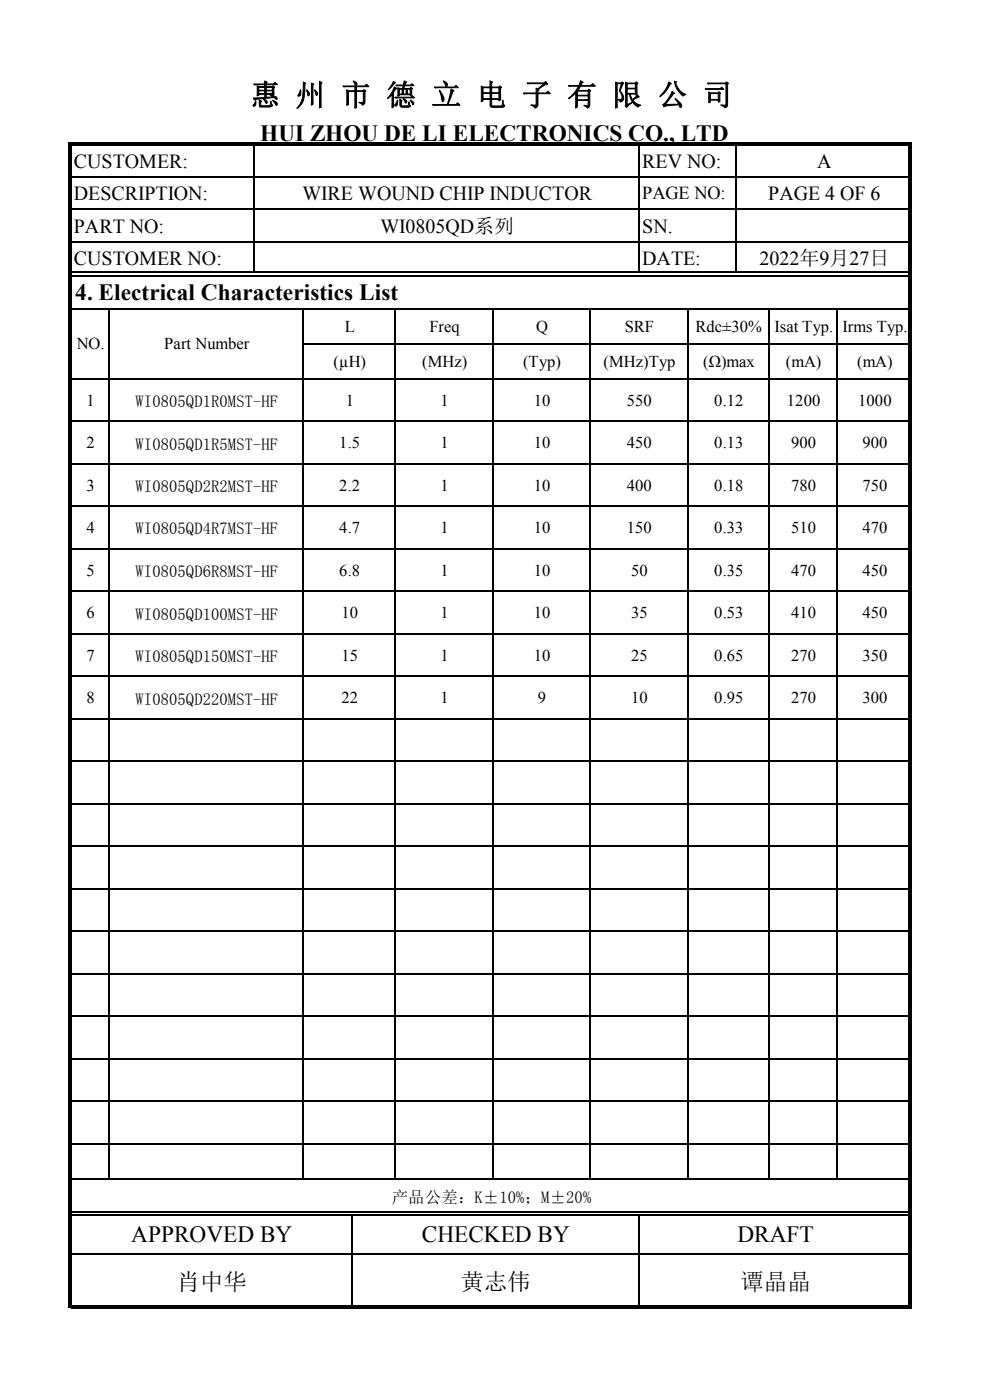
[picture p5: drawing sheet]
<svg xmlns="http://www.w3.org/2000/svg" width="210mm" height="297mm" viewBox="0 0 210 297" stroke-linecap="round" stroke-linejoin="round" font-family="sans-serif">
<defs><g id="words">
<text font-size="6.4" x="53.1" y="22.3">惠 州 市 德 立 电 子 有 限 公 司</text>
<g font-size="4.9">
<text x="55.2" y="29.9">HUI ZHOU DE LI ELECTRONICS CO., LTD</text>
<text x="16" y="63.6">4. Electrical Characteristics List</text>
<text x="27.9" y="263.4">APPROVED BY</text>
<text x="89.5" y="263.4">CHECKED BY</text>
<text x="156.4" y="263.4">DRAFT</text>
<text x="37.5" y="273.7">肖中华</text>
<text x="97.8" y="273.7">黄志伟</text>
<text x="157.1" y="273.7">谭晶晶</text>
</g>
<g font-size="4.2">
<text x="15.7" y="35.6">CUSTOMER:</text>
<text x="136.2" y="35.6">REV NO:</text>
<text x="173.4" y="35.6">A</text>
<text x="15.7" y="42.5">DESCRIPTION:</text>
<text x="64.1" y="42.5">WIRE WOUND CHIP INDUCTOR</text>
<text x="162.9" y="42.5">PAGE 4 OF 6</text>
<text x="15.7" y="49.3">PART NO:</text>
<text x="80.7" y="49.3">WI0805QD系列</text>
<text x="136.2" y="49.3">SN.</text>
<text x="15.7" y="56.2">CUSTOMER NO:</text>
<text x="136.2" y="56.2">DATE:</text>
<text x="161.1" y="56.2">2022年9月27日</text>
</g>
<text font-size="3.9" x="136.2" y="42.3">PAGE NO:</text>
<g font-size="3.5">
<text x="73.1" y="70.5">L</text>
<text x="91.1" y="70.5">Freq</text>
<text x="113.7" y="70.5">Q</text>
<text x="132.5" y="70.5">SRF</text>
<text x="147.5" y="70.5">Rdc±30%</text>
<text x="164.3" y="70.5">Isat Typ.</text>
<text x="178.7" y="70.5">Irms Typ.</text>
<text x="16.3" y="74.1">NO.</text>
<text x="34.8" y="74.1">Part Number</text>
<text x="70.7" y="77.9">(µH)</text>
<text x="89.5" y="77.9">(MHz)</text>
<text x="110.9" y="77.9">(Typ)</text>
<text x="128" y="77.9">(MHz)Typ</text>
<text x="149.1" y="77.9">(Ω)max</text>
<text x="166.7" y="77.9">(mA)</text>
<text x="181.8" y="77.9">(mA)</text>
<text x="18.4" y="86.1">1</text>
<text x="28.8" y="86.3">WI0805QD1R0MST-HF</text>
<text x="73.3" y="86.1">1</text>
<text x="93.5" y="86.1">1</text>
<text x="113.2" y="86.1">10</text>
<text x="133" y="86.1">550</text>
<text x="151.5" y="86.1">0.12</text>
<text x="166.9" y="86.1">1200</text>
<text x="182" y="86.1">1000</text>
<text x="18.4" y="95.1">2</text>
<text x="28.8" y="95.4">WI0805QD1R5MST-HF</text>
<text x="72" y="95.1">1.5</text>
<text x="93.5" y="95.1">1</text>
<text x="113.2" y="95.1">10</text>
<text x="133" y="95.1">450</text>
<text x="151.5" y="95.1">0.13</text>
<text x="167.8" y="95.1">900</text>
<text x="182.9" y="95.1">900</text>
<text x="18.4" y="104.1">3</text>
<text x="28.8" y="104.4">WI0805QD2R2MST-HF</text>
<text x="72" y="104.1">2.2</text>
<text x="93.5" y="104.1">1</text>
<text x="113.2" y="104.1">10</text>
<text x="133" y="104.1">400</text>
<text x="151.5" y="104.1">0.18</text>
<text x="167.8" y="104.1">780</text>
<text x="182.9" y="104.1">750</text>
<text x="18.4" y="113.1">4</text>
<text x="28.8" y="113.4">WI0805QD4R7MST-HF</text>
<text x="72" y="113.1">4.7</text>
<text x="93.5" y="113.1">1</text>
<text x="113.2" y="113.1">10</text>
<text x="133" y="113.1">150</text>
<text x="151.5" y="113.1">0.33</text>
<text x="167.8" y="113.1">510</text>
<text x="182.9" y="113.1">470</text>
<text x="18.4" y="122.1">5</text>
<text x="28.8" y="122.4">WI0805QD6R8MST-HF</text>
<text x="72" y="122.1">6.8</text>
<text x="93.5" y="122.1">1</text>
<text x="113.2" y="122.1">10</text>
<text x="133.9" y="122.1">50</text>
<text x="151.5" y="122.1">0.35</text>
<text x="167.8" y="122.1">470</text>
<text x="182.9" y="122.1">450</text>
<text x="18.4" y="131.2">6</text>
<text x="28.8" y="131.4">WI0805QD100MST-HF</text>
<text x="72.4" y="131.2">10</text>
<text x="93.5" y="131.2">1</text>
<text x="113.2" y="131.2">10</text>
<text x="133.9" y="131.2">35</text>
<text x="151.5" y="131.2">0.53</text>
<text x="167.8" y="131.2">410</text>
<text x="182.9" y="131.2">450</text>
<text x="18.4" y="140.2">7</text>
<text x="28.8" y="140.5">WI0805QD150MST-HF</text>
<text x="72.4" y="140.2">15</text>
<text x="93.5" y="140.2">1</text>
<text x="113.2" y="140.2">10</text>
<text x="133.9" y="140.2">25</text>
<text x="151.5" y="140.2">0.65</text>
<text x="167.8" y="140.2">270</text>
<text x="182.9" y="140.2">350</text>
<text x="18.4" y="149.2">8</text>
<text x="28.8" y="149.5">WI0805QD220MST-HF</text>
<text x="72.4" y="149.2">22</text>
<text x="93.5" y="149.2">1</text>
<text x="114.1" y="149.2">9</text>
<text x="133.9" y="149.2">10</text>
<text x="151.5" y="149.2">0.95</text>
<text x="167.8" y="149.2">270</text>
<text x="182.9" y="149.2">300</text>
<text x="83.1" y="255.3">产品公差：K±10%；M±20%</text>
</g>
</g></defs>
<g fill="#000">
<path d="M14.5 30.2h.7v247.3h-.7z" fill-rule="evenodd"/>
<path d="M15.2 30.2h178.2v.7h-178.2z" fill-rule="evenodd"/>
<path d="M192.7 30.5h.7v247h-.7z" fill-rule="evenodd"/>
<path d="M15.2 276.8h177.5v.7h-177.5z" fill-rule="evenodd"/>
</g>
<g fill="none" stroke="#000" stroke-width=".34">
<path d="M15.2 37.5h177.5M53.9 30.9v26.7M135.5 30.9v26.7M156.2 30.9v26.7M15.2 44.4h177.5M15.2 51.3h177.5M15.2 57.8h177.5M15.2 58.5h177.5M15.2 65.5h177.5M23.2 65.4v184.8M64.1 72.9h128.6M64.3 65.4v184.8"/>
<path d="M83.9 65.4v184.8M104.5 65.4v184.8M125.2 65.4v184.8M145.8 65.4v184.8M163.1 65.4v184.8M177.6 65.4v184.8M15.2 80.3h177.5M15.2 89.4h177.5M15.2 98.4h177.5M15.2 107.4h177.5M15.2 116.4h177.5M15.2 125.4h177.5"/>
<path d="M15.2 134.5h177.5M15.2 143.5h177.5M15.2 152.5h177.5M15.2 161.5h177.5M15.2 170.5h177.5M15.2 179.5h177.5M15.2 188.6h177.5M15.2 197.6h177.5M15.2 206.6h177.5M15.2 215.6h177.5M15.2 224.6h177.5M15.2 233.6h177.5"/>
<path d="M15.2 242.7h177.5M15.2 250.1h177.5M15.2 257.1h177.5M15.2 257.8h177.5M74.6 258v18.8M135.5 258v18.8M15.2 265.9h177.5"/>
</g>
<use href="#words"/>
</svg>
